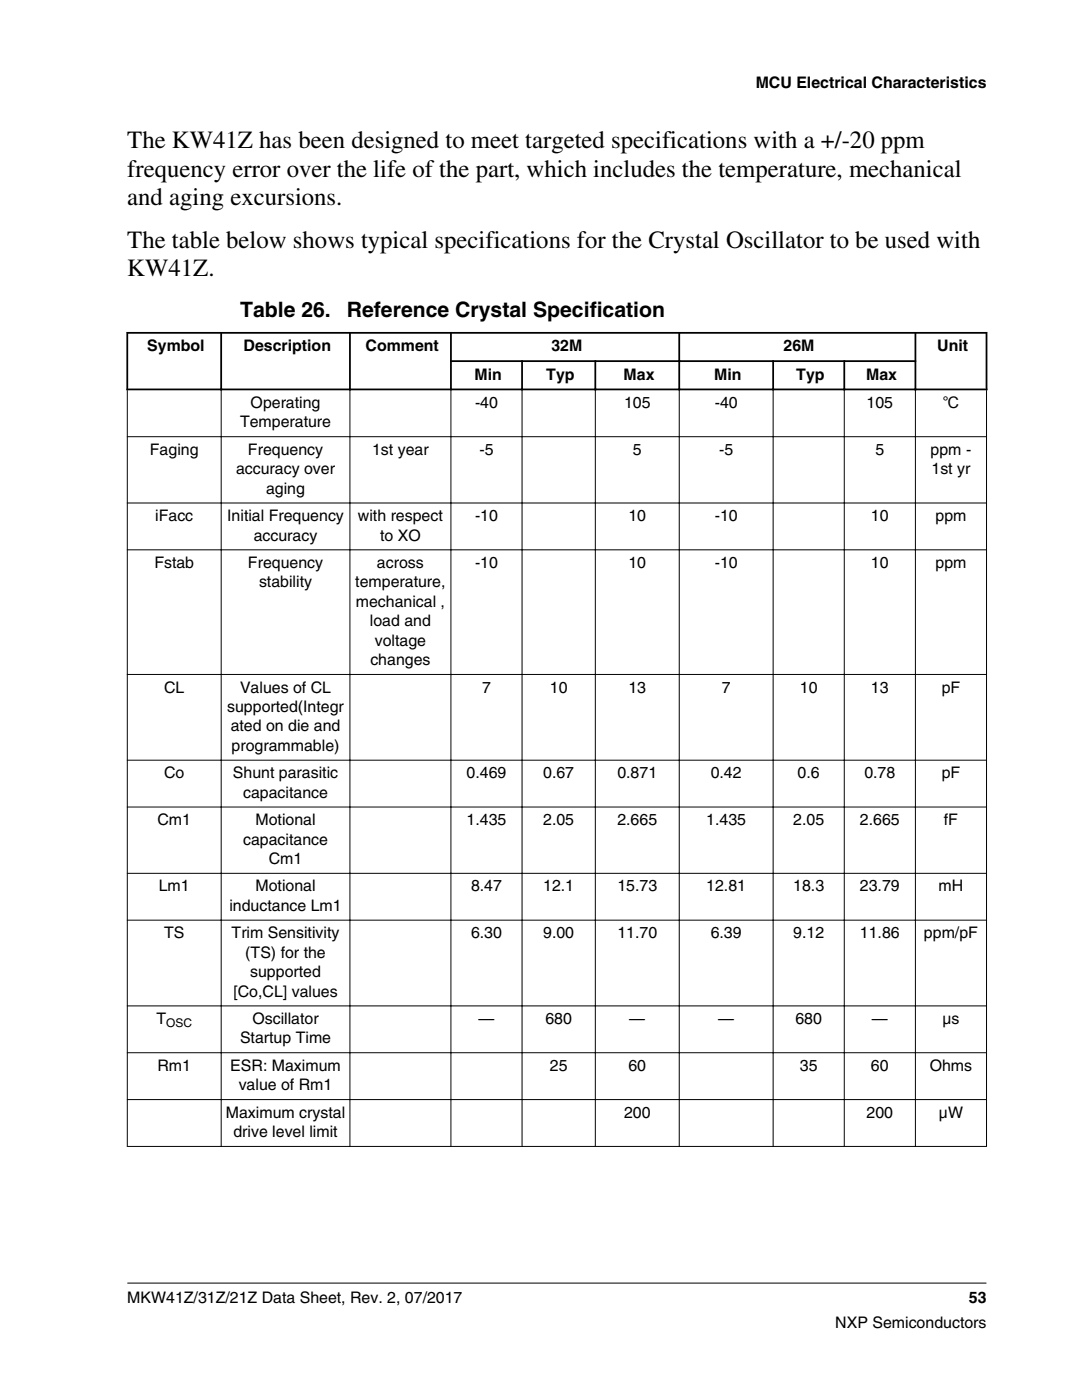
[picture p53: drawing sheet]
<svg xmlns="http://www.w3.org/2000/svg" width="216mm" height="279mm" viewBox="0 0 216 279" stroke-linecap="round" stroke-linejoin="round" font-family="sans-serif">
<defs><g id="words">
<g font-size="4.9">
<text x="25.4" y="29.6">The KW41Z has been designed to meet targeted specifications with a +/-20 ppm</text>
<text x="25.4" y="35.3">frequency error over the life of the part, which includes the temperature, mechanical</text>
<text x="25.4" y="40.9">and aging excursions.</text>
<text x="25.4" y="49.5">The table below shows typical specifications for the Crystal Oscillator to be used with</text>
<text x="25.4" y="55.2">KW41Z.</text>
</g>
<g font-size="4.2">
<text x="47.9" y="63.2">Table 26.</text>
<text x="69.2" y="63.2">Reference Crystal Specification</text>
</g>
<g font-size="3.2">
<text x="150.8" y="17.5">MCU Electrical Characteristics</text>
<text x="29.4" y="70.1">Symbol</text>
<text x="48.6" y="70.1">Description</text>
<text x="72.9" y="70.1">Comment</text>
<text x="110" y="70.1">32M</text>
<text x="156.4" y="70.1">26M</text>
<text x="187" y="70.1">Unit</text>
<text x="94.7" y="75.8">Min</text>
<text x="109" y="75.8">Typ</text>
<text x="124.4" y="75.8">Max</text>
<text x="142.5" y="75.8">Min</text>
<text x="158.9" y="75.8">Typ</text>
<text x="172.8" y="75.8">Max</text>
<text x="50" y="81.4">Operating</text>
<text x="94.8" y="81.4">-40</text>
<text x="124.5" y="81.4">105</text>
<text x="142.6" y="81.4">-40</text>
<text x="172.9" y="81.4">105</text>
<text x="188.1" y="81.4">℃</text>
<text x="47.9" y="85.3">Temperature</text>
<text x="29.9" y="90.8">Faging</text>
<text x="47.1" y="94.6">accuracy over</text>
<text x="49.5" y="90.8">Frequency</text>
<text x="74.3" y="90.8">1st year</text>
<text x="95.7" y="90.8">-5</text>
<text x="126.3" y="90.8">5</text>
<text x="143.5" y="90.8">-5</text>
<text x="174.7" y="90.8">5</text>
<text x="185.7" y="90.8">ppm -</text>
<text x="185.9" y="94.6">1st yr</text>
<text x="53.1" y="98.5">aging</text>
<text x="31" y="104">iFacc</text>
<text x="45.3" y="104">Initial Frequency</text>
<text x="50.6" y="107.9">accuracy</text>
<text x="71.4" y="104">with respect</text>
<text x="75.8" y="107.9">to XO</text>
<text x="94.8" y="104">-10</text>
<text x="125.4" y="104">10</text>
<text x="142.6" y="104">-10</text>
<text x="173.8" y="104">10</text>
<text x="186.7" y="104">ppm</text>
<text x="30.8" y="113.3">Fstab</text>
<text x="49.5" y="113.3">Frequency</text>
<text x="75.2" y="113.3">across</text>
<text x="94.8" y="113.3">-10</text>
<text x="125.4" y="113.3">10</text>
<text x="142.6" y="113.3">-10</text>
<text x="173.8" y="113.3">10</text>
<text x="186.7" y="113.3">ppm</text>
<text x="51.7" y="117.2">stability</text>
<text x="70.9" y="117.2">temperature,</text>
<text x="71" y="121.1">mechanical ,</text>
<text x="73.8" y="125">load and</text>
<text x="74.8" y="128.9">voltage</text>
<text x="73.9" y="132.7">changes</text>
<text x="32.7" y="138.2">CL</text>
<text x="45.3" y="142.1">supported(Integr</text>
<text x="47.9" y="138.2">Values of CL</text>
<text x="96.2" y="138.2">7</text>
<text x="109.7" y="138.2">10</text>
<text x="125.4" y="138.2">13</text>
<text x="144" y="138.2">7</text>
<text x="159.6" y="138.2">10</text>
<text x="173.8" y="138.2">13</text>
<text x="187.9" y="138.2">pF</text>
<text x="46" y="146">ated on die and</text>
<text x="46.2" y="149.9">programmable)</text>
<text x="32.7" y="155.3">Co</text>
<text x="46.5" y="155.3">Shunt parasitic</text>
<text x="93.1" y="155.3">0.469</text>
<text x="108.4" y="155.3">0.67</text>
<text x="123.2" y="155.3">0.871</text>
<text x="141.8" y="155.3">0.42</text>
<text x="159.2" y="155.3">0.6</text>
<text x="172.5" y="155.3">0.78</text>
<text x="187.9" y="155.3">pF</text>
<text x="48.5" y="159.2">capacitance</text>
<text x="31.4" y="164.7">Cm1</text>
<text x="51" y="164.7">Motional</text>
<text x="93.1" y="164.7">1.435</text>
<text x="108.4" y="164.7">2.05</text>
<text x="123.2" y="164.7">2.665</text>
<text x="140.9" y="164.7">1.435</text>
<text x="158.3" y="164.7">2.05</text>
<text x="171.6" y="164.7">2.665</text>
<text x="188.3" y="164.7">fF</text>
<text x="48.5" y="168.5">capacitance</text>
<text x="53.6" y="172.4">Cm1</text>
<text x="31.7" y="177.9">Lm1</text>
<text x="51" y="177.9">Motional</text>
<text x="94" y="177.9">8.47</text>
<text x="108.4" y="177.9">12.1</text>
<text x="123.2" y="177.9">15.73</text>
<text x="140.9" y="177.9">12.81</text>
<text x="158.3" y="177.9">18.3</text>
<text x="171.6" y="177.9">23.79</text>
<text x="187.3" y="177.9">mH</text>
<text x="45.8" y="181.8">inductance Lm1</text>
<text x="32.7" y="187.2">TS</text>
<text x="46.2" y="187.2">Trim Sensitivity</text>
<text x="49" y="191.1">(TS) for the</text>
<text x="94" y="187.2">6.30</text>
<text x="108.4" y="187.2">9.00</text>
<text x="123.2" y="187.2">11.70</text>
<text x="141.8" y="187.2">6.39</text>
<text x="158.3" y="187.2">9.12</text>
<text x="171.6" y="187.2">11.86</text>
<text x="184.4" y="187.2">ppm/pF</text>
<text x="49.9" y="195">supported</text>
<text x="46.6" y="198.9">[Co,CL] values</text>
<text x="31.2" y="204.4">T</text>
<text x="47.9" y="208.2">Startup Time</text>
<text x="50.4" y="204.4">Oscillator</text>
<text x="95.5" y="204.4">—</text>
<text x="108.8" y="204.4">680</text>
<text x="125.6" y="204.4">—</text>
<text x="143.3" y="204.4">—</text>
<text x="158.7" y="204.4">680</text>
<text x="174" y="204.4">—</text>
<text x="188" y="204.4">μs</text>
<text x="31.4" y="213.7">Rm1</text>
<text x="46" y="213.7">ESR: Maximum</text>
<text x="109.7" y="213.7">25</text>
<text x="125.4" y="213.7">60</text>
<text x="159.6" y="213.7">35</text>
<text x="173.8" y="213.7">60</text>
<text x="185.5" y="213.7">Ohms</text>
<text x="47.6" y="217.6">value of Rm1</text>
<text x="45.1" y="223.1">Maximum crystal</text>
<text x="46.6" y="226.9">drive level limit</text>
<text x="124.5" y="223.1">200</text>
<text x="172.9" y="223.1">200</text>
<text x="187.3" y="223.1">μW</text>
<text x="25.4" y="260">MKW41Z/31Z/21Z Data Sheet, Rev. 2, 07/2017</text>
<text x="193.3" y="260">53</text>
<text x="166.7" y="265">NXP Semiconductors</text>
</g>
<text font-size="2.4" x="33.2" y="205">OSC</text>
</g></defs>
<g fill="none" stroke="#000" stroke-width=".35">
<path d="M25.2 66.4h171.8M25.2 77.7h171.8M25.4 66.3v11.6M44.1 66.3v11.6M69.8 66.3v11.6M89.8 72.1h93M90 66.3v11.6M104.2 71.9v6M118.8 71.9v6M135.5 66.3v11.6M154.3 71.9v6M168.5 71.9v6"/>
<path d="M182.7 66.3v11.6M196.8 66.3v11.6"/>
</g>
<g fill="none" stroke="#000" stroke-width=".2">
<path d="M25.4 77.9v151M44.1 77.5v151.4M69.8 77.5v151.4M90 77.5v151.4M104.2 77.5v151.4M118.8 77.5v151.4M135.5 77.5v151.4M154.3 77.5v151.4M168.5 77.5v151.4M182.7 77.5v151.4M196.8 77.9v151M25.3 87.2h171.6"/>
<path d="M25.3 100.4h171.6M25.3 109.7h171.6M25.3 134.6h171.6M25.3 151.7h171.6M25.3 161.1h171.6M25.3 174.3h171.6M25.3 183.6h171.6M25.3 200.7h171.6M25.3 210.1h171.6M25.3 219.4h171.6M25.3 228.8h171.6M25.4 256.1h171.4"/>
</g>
<use href="#words"/>
</svg>
